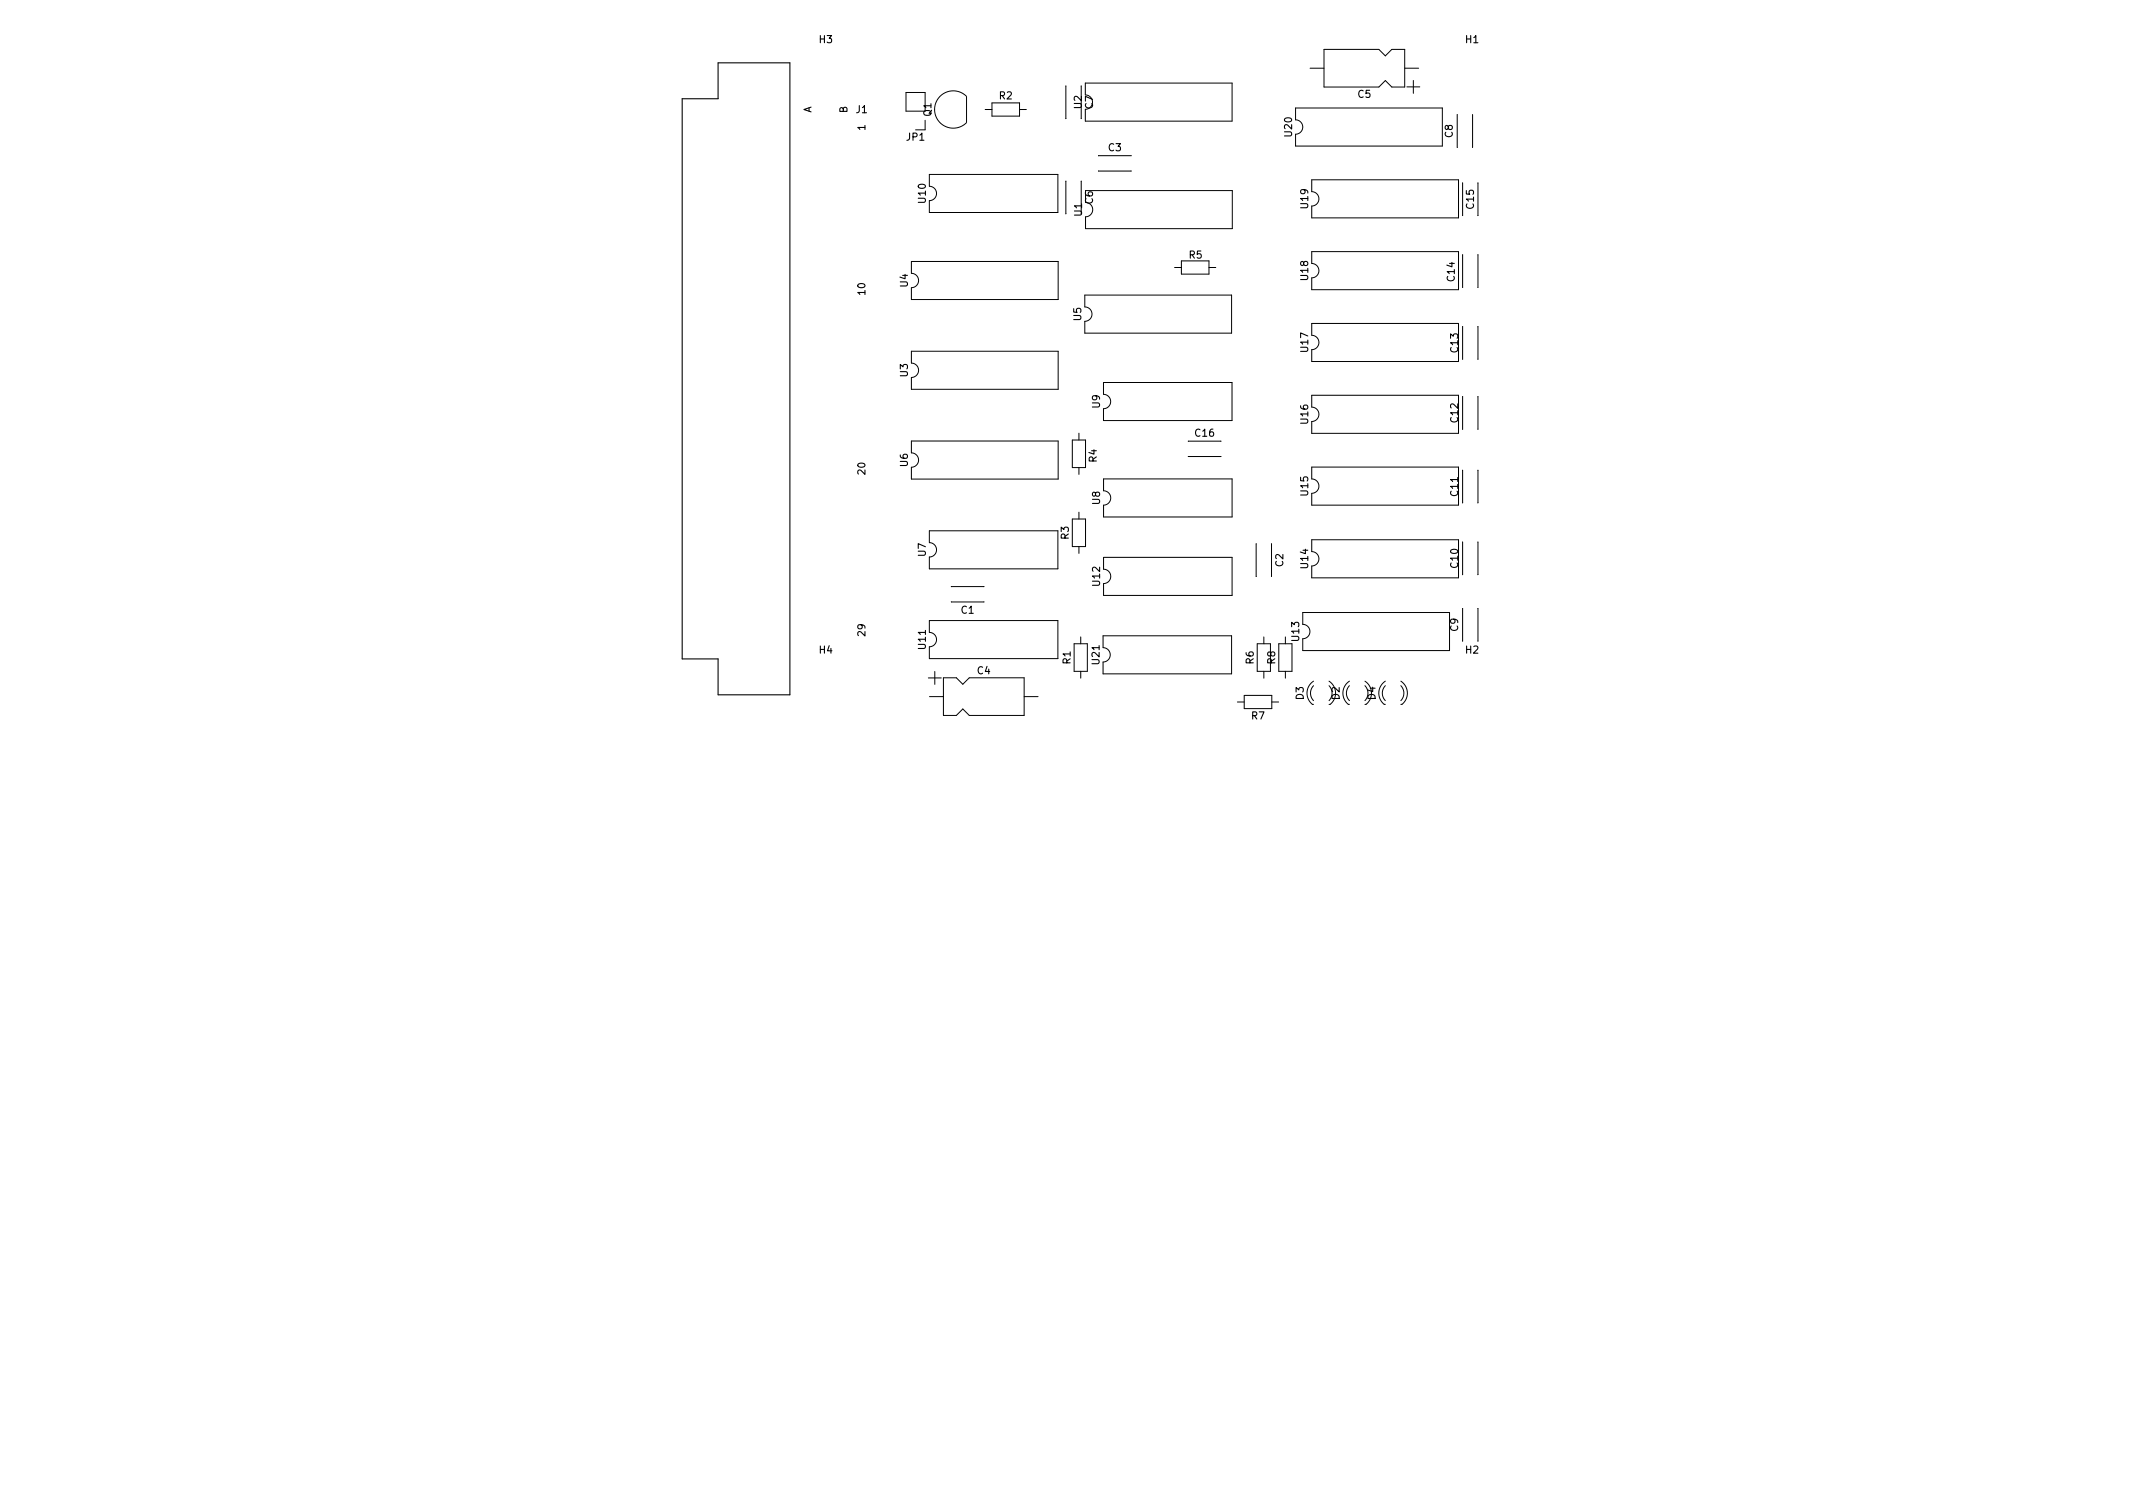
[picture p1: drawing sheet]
<svg xmlns="http://www.w3.org/2000/svg" width="297mm" height="210mm" viewBox="0 0 297 210" stroke-linecap="round" stroke-linejoin="round" font-family="sans-serif">
<defs><g id="words">
<g font-size="1.4">
<text x="114.1" y="6">H3</text>
<text x="204.1" y="6">H1</text>
<text x="113" y="15.8" transform="rotate(-90 113 15.8)">A</text>
<text x="118" y="15.8" transform="rotate(-90 118 15.8)">B</text>
<text x="119.2" y="15.7">J1</text>
<text x="129.7" y="16.2" transform="rotate(-90 129.7 16.2)">Q1</text>
<text x="139.2" y="13.8">R2</text>
<text x="150.6" y="15.1" transform="rotate(-90 150.6 15.1)">U2</text>
<text x="152.2" y="15.1" transform="rotate(-90 152.2 15.1)">C7</text>
<text x="189.1" y="13.6">C5</text>
<text x="120.5" y="18.1" transform="rotate(-90 120.5 18.1)">1</text>
<text x="126.3" y="19.6">JP1</text>
<text x="154.4" y="21">C3</text>
<text x="179.9" y="19" transform="rotate(-90 179.9 19)">U20</text>
<text x="202.3" y="19.1" transform="rotate(-90 202.3 19.1)">C8</text>
<text x="128.9" y="28.2" transform="rotate(-90 128.9 28.2)">U10</text>
<text x="152.2" y="28.4" transform="rotate(-90 152.2 28.4)">C6</text>
<text x="182.2" y="29" transform="rotate(-90 182.2 29)">U19</text>
<text x="205.3" y="29" transform="rotate(-90 205.3 29)">C15</text>
<text x="150.7" y="30.1" transform="rotate(-90 150.7 30.1)">U1</text>
<text x="165.6" y="36">R5</text>
<text x="120.5" y="41" transform="rotate(-90 120.5 41)">10</text>
<text x="126.4" y="39.9" transform="rotate(-90 126.4 39.9)">U4</text>
<text x="182.2" y="39" transform="rotate(-90 182.2 39)">U18</text>
<text x="202.6" y="39.1" transform="rotate(-90 202.6 39.1)">C14</text>
<text x="150.6" y="44.6" transform="rotate(-90 150.6 44.6)">U5</text>
<text x="126.4" y="52.4" transform="rotate(-90 126.4 52.4)">U3</text>
<text x="182.2" y="49" transform="rotate(-90 182.2 49)">U17</text>
<text x="203" y="49" transform="rotate(-90 203 49)">C13</text>
<text x="153.2" y="56.8" transform="rotate(-90 153.2 56.8)">U9</text>
<text x="182.2" y="59" transform="rotate(-90 182.2 59)">U16</text>
<text x="203" y="58.8" transform="rotate(-90 203 58.8)">C12</text>
<text x="126.4" y="64.9" transform="rotate(-90 126.4 64.9)">U6</text>
<text x="152.7" y="64.3" transform="rotate(-90 152.7 64.3)">R4</text>
<text x="166.5" y="60.8">C16</text>
<text x="120.5" y="66" transform="rotate(-90 120.5 66)">20</text>
<text x="153.2" y="70.2" transform="rotate(-90 153.2 70.2)">U8</text>
<text x="182.2" y="69" transform="rotate(-90 182.2 69)">U15</text>
<text x="203" y="69" transform="rotate(-90 203 69)">C11</text>
<text x="128.9" y="77.4" transform="rotate(-90 128.9 77.4)">U7</text>
<text x="148.8" y="75.1" transform="rotate(-90 148.8 75.1)">R3</text>
<text x="153.2" y="81.5" transform="rotate(-90 153.2 81.5)">U12</text>
<text x="178.7" y="78.9" transform="rotate(-90 178.7 78.9)">C2</text>
<text x="182.2" y="79.1" transform="rotate(-90 182.2 79.1)">U14</text>
<text x="203" y="79" transform="rotate(-90 203 79)">C10</text>
<text x="120.5" y="88.5" transform="rotate(-90 120.5 88.5)">29</text>
<text x="133.9" y="85.4">C1</text>
<text x="180.9" y="89.2" transform="rotate(-90 180.9 89.2)">U13</text>
<text x="203" y="87.9" transform="rotate(-90 203 87.9)">C9</text>
<text x="114.1" y="91">H4</text>
<text x="128.9" y="90.3" transform="rotate(-90 128.9 90.3)">U11</text>
<text x="136.1" y="93.9">C4</text>
<text x="149.1" y="92.4" transform="rotate(-90 149.1 92.4)">R1</text>
<text x="153.1" y="92.5" transform="rotate(-90 153.1 92.5)">U21</text>
<text x="174.6" y="92.4" transform="rotate(-90 174.6 92.4)">R6</text>
<text x="177.6" y="92.4" transform="rotate(-90 177.6 92.4)">R8</text>
<text x="204.1" y="91">H2</text>
<text x="174.3" y="100.2">R7</text>
<text x="181.5" y="97.4" transform="rotate(-90 181.5 97.4)">D3</text>
<text x="186.5" y="97.4" transform="rotate(-90 186.5 97.4)">D2</text>
<text x="191.5" y="97.4" transform="rotate(-90 191.5 97.4)">D4</text>
</g>
</g></defs>
<g fill="none" stroke="#000" stroke-width=".14">
<path d="M126.2 12.9h2.6v2.6h-2.6zM128.8 16.7v1.4h-1.3M134.6 13.4a2.6 2.6 0 0 0-3.7 0 2.6 2.6 0 0 0 0 3.7 2.6 2.6 0 0 0 3.7 0M134.6 13.4v3.6M137.2 15.2h.9M138.1 14.3h3.9v1.9h-3.9zM142 15.2h.9M148.4 12v4.5M150.6 12v4.5M151.1 13.2v-1.6h20.5v5.3h-20.5v-1.7M180.4 15h20.5v5.3h-20.5v-1.6a1 1 0 0 0 1-1 1 1 0 0 0-1-1zM182.4 9.5h2"/>
<path d="M184.4 6.9h7.6l.9 .9 .9-.9h1.8v5.2h-1.8l-.9-.9-.9 .9h-7.6zM195.6 9.5h2M195.9 12.1h1.8M196.8 11.2v1.8M202.9 16h.1M202.9 16v4.5M205.1 16h.1M205.1 16v4.5M126.9 36.4h20.5v5.3h-20.5v-1.6a1 1 0 0 0 1-1 1 1 0 0 0-1-1zM129.4 24.3h17.9v5.3h-17.9v-1.7a1 1 0 0 0 1-1 1 1 0 0 0-1-1zM148.4 25.2v4.6M150.6 25.2v4.6"/>
<path d="M151.2 26.5h20.4v5.3h-20.4v-1.6a1 1 0 0 0 1-1 1 1 0 0 0-1-1M153 21.7h4.5M153 23.8h4.5M153 21.7h.1M153 23.8h.1M157.5 21.7h.1M157.5 23.8h.1M163.6 37.2h.9M164.5 36.3h3.9v1.9h-3.9zM168.4 37.2h.9M182.7 35h20.4v5.3h-20.4v-1.6a1 1 0 0 0 1-1 1 1 0 0 0-1-1zM182.7 25h20.4v5.3h-20.4v-1.6a1 1 0 0 0 1-1 1 1 0 0 0-1-1z"/>
<path d="M202.9 20.5h.1M203.7 25.5v4.5M203.7 35.5v4.5M205.1 20.5h.1M205.8 25.5v4.5M205.8 35.5v4.5M126.9 48.9h20.5v5.3h-20.5v-1.6a1 1 0 0 0 1-1 1 1 0 0 0-1-1zM151.1 41.1h20.4v5.3h-20.4v-1.7a1 1 0 0 0 1-1 1 1 0 0 0-1-1zM153.7 53.3h17.9v5.3h-17.9v-1.7a1 1 0 0 0 1-1 1 1 0 0 0-1-1zM182.7 45h20.4v5.3h-20.4v-1.6a1 1 0 0 0 1-1 1 1 0 0 0-1-1zM182.7 55h20.4v5.3h-20.4v-1.6a1 1 0 0 0 1-1 1 1 0 0 0-1-1zM203.7 45.5v4.5"/>
<path d="M203.7 55.2v4.6M205.8 45.5v4.5M205.8 55.2v4.6M126.9 61.4h20.5v5.3h-20.5v-1.6a1 1 0 0 0 1-1 1 1 0 0 0-1-1zM129.4 73.9h17.9v5.3h-17.9v-1.6a1 1 0 0 0 1-1 1 1 0 0 0-1-1zM149.3 72.3h1.9v3.8h-1.9zM149.3 61.3h1.9v3.8h-1.9zM150.2 60.3v1M150.2 65.1v1M150.2 71.3v1M150.2 76.1v1M153.7 66.7h17.9v5.3h-17.9v-1.7a1 1 0 0 0 1-1 1 1 0 0 0-1-1z"/>
<path d="M153.7 77.6h17.9v5.3h-17.9v-1.6a1 1 0 0 0 1-1 1 1 0 0 0-1-1zM165.5 61.4h4.5M165.5 63.6h4.5M174.9 75.7h.1M174.9 75.7v4.6M177.1 75.7h.1M177.1 75.7v4.6M182.7 75.2h20.4v5.3h-20.4v-1.7a1 1 0 0 0 1-1 1 1 0 0 0-1-1zM182.7 65h20.4v5.3h-20.4v-1.6a1 1 0 0 0 1-1 1 1 0 0 0-1-1zM203.7 65.5v4.5M203.7 75.5v4.5M205.8 65.5v4.5"/>
<path d="M205.8 75.5v4.5M129.3 94.4h1.8M129.4 86.4h17.9v5.3h-17.9v-1.6a1 1 0 0 0 1-1 1 1 0 0 0-1-1zM129.4 97h2M130.2 93.5v1.8M131.4 94.4h1.8l.9 .9 .9-.9h7.6v5.2h-7.6l-.9-.9-.9 .9h-1.8zM132.5 81.7h4.5M132.5 83.8h4.5M142.6 97h2M149.6 89.6h1.8v3.9h-1.8zM150.5 88.7v.9M150.5 93.5v.9"/>
<path d="M153.6 88.5h17.9v5.3h-17.9v-1.6a1 1 0 0 0 1-1 1 1 0 0 0-1-1zM172.3 97.7h1M173.3 96.8h3.8v1.9h-3.8zM174.9 80.3h.1M175.1 89.6h1.8v3.9h-1.8zM176 88.7v.9M176 93.5v.9M177.1 80.3h.1M177.1 97.7h1M178.1 89.6h1.8v3.9h-1.8zM179 88.7v.9M179 93.5v.9"/>
<path d="M181.4 85.3h20.5v5.3h-20.5v-1.7a1 1 0 0 0 1-1 1 1 0 0 0-1-1zM182.9 95.5a1.5 1.5 0 0 0 0 2.1M182.9 94.8a1.99 1.99 0 0 0-.1 3.3h.1M185.1 94.8a1.99 1.99 0 0 1 .1 3.3h-.1M187.9 95.5a1.5 1.5 0 0 0 0 2.1M187.9 94.8a1.99 1.99 0 0 0-.1 3.3h.1M190.1 94.8a1.99 1.99 0 0 1 .1 3.3h-.1M192.9 95.5a1.5 1.5 0 0 0 0 2.1M192.9 94.8a1.99 1.99 0 0 0-.1 3.3h.1M195.1 94.8a1.99 1.99 0 0 1 .1 3.3h-.1M195.1 95.5a1.5 1.5 0 0 1 0 2.1M203.7 84.7v4.6"/>
<path d="M205.8 84.7v4.6"/>
</g>
<path d="M95 13.7h5v-5h10v88h-10v-5h-5z" fill="none" stroke="#000" stroke-width=".15"/>
<use href="#words"/>
</svg>
